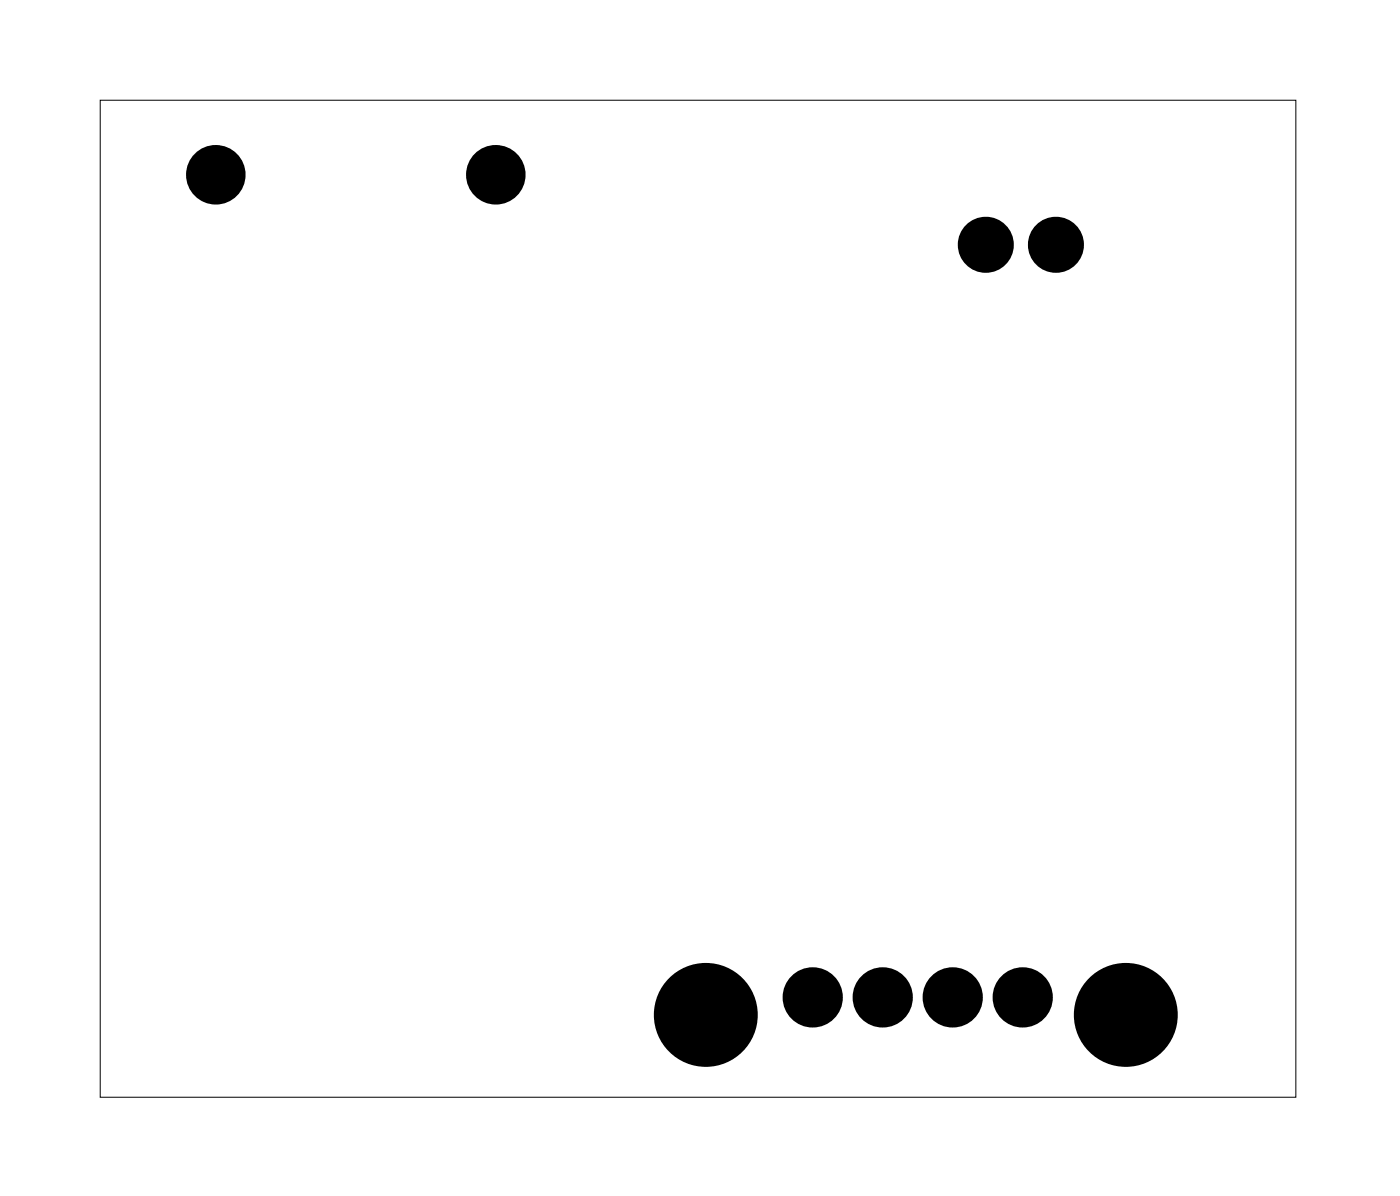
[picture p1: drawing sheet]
<svg xmlns="http://www.w3.org/2000/svg" width="51mm" height="43mm" viewBox="0 0 51 43" stroke-linecap="round" stroke-linejoin="round" font-family="sans-serif">
<path d="M3.6 3.6h43.4v36.2h-43.4z" fill="none" stroke="#000" stroke-width=".04"/>
<g fill="#000">
<circle cx="7.8" cy="6.3" r=".7"/>
<circle cx="18" cy="6.3" r=".7"/>
<circle cx="35.8" cy="8.9" r=".64"/>
<circle cx="38.3" cy="8.9" r=".64"/>
<circle cx="25.6" cy="36.8" r="1.5"/>
<circle cx="29.5" cy="36.2" r=".73"/>
<circle cx="32" cy="36.2" r=".73"/>
<circle cx="34.6" cy="36.2" r=".73"/>
<circle cx="37.1" cy="36.2" r=".73"/>
<circle cx="40.9" cy="36.8" r="1.5"/>
</g>
<g fill="none" stroke="#000" stroke-width=".76" stroke-linecap="butt">
<circle cx="7.8" cy="6.3" r=".7"/>
<circle cx="18" cy="6.3" r=".7"/>
<circle cx="35.8" cy="8.9" r=".64"/>
<circle cx="38.3" cy="8.9" r=".64"/>
<circle cx="25.6" cy="36.8" r="1.5"/>
<circle cx="40.9" cy="36.8" r="1.5"/>
</g>
<g fill="none" stroke="#000" stroke-width=".72" stroke-linecap="butt">
<circle cx="29.5" cy="36.2" r=".73"/>
<circle cx="32" cy="36.2" r=".73"/>
<circle cx="34.6" cy="36.2" r=".73"/>
<circle cx="37.1" cy="36.2" r=".73"/>
</g>
</svg>
